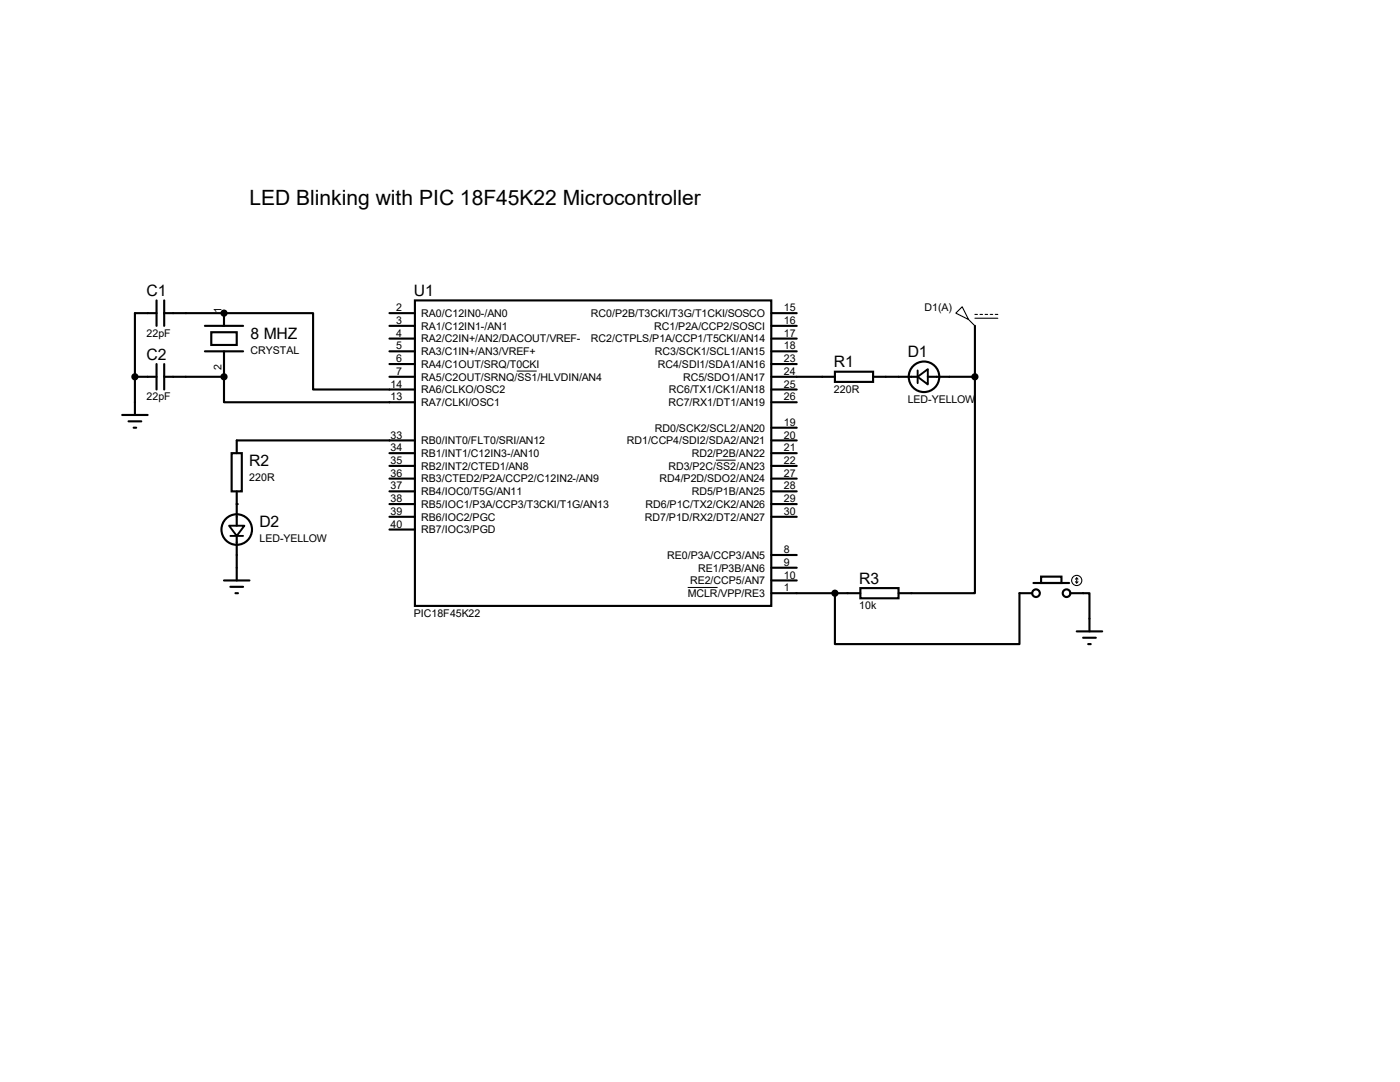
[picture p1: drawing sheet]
<svg xmlns="http://www.w3.org/2000/svg" width="279mm" height="216mm" viewBox="0 0 279 216" stroke-linecap="round" stroke-linejoin="round" font-family="sans-serif">
<defs><g id="words">
<text font-size="4.2" x="49.8" y="40.9">LED Blinking with PIC 18F45K22 Microcontroller</text>
<g font-size="3.1">
<text x="29.3" y="59.1">C1</text>
<text x="82.6" y="59.1">U1</text>
<text x="29.3" y="71.8">C2</text>
<text x="50" y="67.6">8 MHZ</text>
<text x="181.1" y="71.2">D1</text>
<text x="166.4" y="73.3">R1</text>
<text x="49.7" y="93">R2</text>
<text x="51.8" y="105.2">D2</text>
<text x="171.5" y="116.5">R3</text>
</g>
<g font-size="2.1">
<text x="44.2" y="62.5" transform="rotate(-90 44.2 62.5)">1</text>
<text x="79.1" y="62.1">2</text>
<text x="79.1" y="64.6">3</text>
<text x="84.1" y="63.2">RA0/C12IN0-/AN0</text>
<text x="84.1" y="65.8">RA1/C12IN1-/AN1</text>
<text x="117.9" y="63.2">RC0/P2B/T3CKI/T3G/T1CKI/SOSCO</text>
<text x="130.6" y="65.8">RC1/P2A/CCP2/SOSCI</text>
<text x="156.5" y="62.1">15</text>
<text x="156.5" y="64.6">16</text>
<text x="184.5" y="62">D1(A)</text>
<text x="29.3" y="67.2">22pF</text>
<text x="50" y="70.6">CRYSTAL</text>
<text x="79.1" y="69.7">5</text>
<text x="79.1" y="67.2">4</text>
<text x="84.1" y="70.9">RA3/C1IN+/AN3/VREF+</text>
<text x="84.1" y="68.3">RA2/C2IN+/AN2/DACOUT/VREF-</text>
<text x="117.9" y="68.3">RC2/CTPLS/P1A/CCP1/T5CKI/AN14</text>
<text x="130.7" y="70.9">RC3/SCK1/SCL1/AN15</text>
<text x="156.5" y="69.7">18</text>
<text x="156.5" y="67.2">17</text>
<text x="44.2" y="73.8" transform="rotate(-90 44.2 73.8)">2</text>
<text x="77.9" y="77.3">14</text>
<text x="79.1" y="72.3">6</text>
<text x="79.1" y="74.8">7</text>
<text x="84.1" y="73.4">RA4/C1OUT/SRQ/T0CKI</text>
<text x="84.1" y="75.9">RA5/C2OUT/SRNQ/SS1/HLVDIN/AN4</text>
<text x="131.3" y="73.4">RC4/SDI1/SDA1/AN16</text>
<text x="136.3" y="75.9">RC5/SDO1/AN17</text>
<text x="156.5" y="72.3">23</text>
<text x="156.5" y="74.8">24</text>
<text x="156.5" y="77.3">25</text>
<text x="29.3" y="79.9">22pF</text>
<text x="77.9" y="79.9">13</text>
<text x="84.1" y="78.5">RA6/CLKO/OSC2</text>
<text x="84.1" y="81">RA7/CLKI/OSC1</text>
<text x="133.4" y="81">RC7/RX1/DT1/AN19</text>
<text x="133.5" y="78.5">RC6/TX1/CK1/AN18</text>
<text x="156.5" y="79.9">26</text>
<text x="166.4" y="78.4">220R</text>
<text x="181.1" y="80.4">LED-YELLOW</text>
<text x="77.9" y="87.5">33</text>
<text x="84.1" y="88.6">RB0/INT0/FLT0/SRI/AN12</text>
<text x="125.1" y="88.6">RD1/CCP4/SDI2/SDA2/AN21</text>
<text x="130.7" y="86.1">RD0/SCK2/SCL2/AN20</text>
<text x="156.5" y="85">19</text>
<text x="156.5" y="87.5">20</text>
<text x="49.7" y="96">220R</text>
<text x="77.9" y="90">34</text>
<text x="77.9" y="92.6">35</text>
<text x="77.9" y="95.1">36</text>
<text x="84.1" y="91.2">RB1/INT1/C12IN3-/AN10</text>
<text x="84.1" y="93.7">RB2/INT2/CTED1/AN8</text>
<text x="133.4" y="93.7">RD3/P2C/SS2/AN23</text>
<text x="138" y="91.2">RD2/P2B/AN22</text>
<text x="156.5" y="92.6">22</text>
<text x="156.5" y="95.1">27</text>
<text x="156.5" y="90">21</text>
<text x="77.9" y="97.7">37</text>
<text x="77.9" y="100.2">38</text>
<text x="84.1" y="98.8">RB4/IOC0/T5G/AN11</text>
<text x="84.1" y="101.3">RB5/IOC1/P3A/CCP3/T3CKI/T1G/AN13</text>
<text x="84.1" y="96.3">RB3/CTED2/P2A/CCP2/C12IN2-/AN9</text>
<text x="128.8" y="101.3">RD6/P1C/TX2/CK2/AN26</text>
<text x="131.6" y="96.3">RD4/P2D/SDO2/AN24</text>
<text x="138" y="98.8">RD5/P1B/AN25</text>
<text x="156.5" y="97.7">28</text>
<text x="156.5" y="100.2">29</text>
<text x="77.9" y="102.7">39</text>
<text x="77.9" y="105.3">40</text>
<text x="84.1" y="103.9">RB6/IOC2/PGC</text>
<text x="84.1" y="106.4">RB7/IOC3/PGD</text>
<text x="128.7" y="103.9">RD7/P1D/RX2/DT2/AN27</text>
<text x="156.5" y="102.7">30</text>
<text x="51.8" y="108.2">LED-YELLOW</text>
<text x="133.1" y="111.5">RE0/P3A/CCP3/AN5</text>
<text x="156.5" y="110.4">8</text>
<text x="156.5" y="112.9">9</text>
<text x="137.2" y="119.1">MCLR/VPP/RE3</text>
<text x="137.7" y="116.6">RE2/CCP5/AN7</text>
<text x="139.3" y="114">RE1/P3B/AN6</text>
<text x="156.5" y="118">1</text>
<text x="156.5" y="115.4">10</text>
<text x="82.6" y="123.1">PIC18F45K22</text>
<text x="171.5" y="121.5">10k</text>
</g>
</g></defs>
<g fill="none" stroke="#000" stroke-width=".42">
<path d="M31.2 59.9v5.1M32.8 59.9v5.1M82.8 59.9h71.1v61h-71.1zM26.9 75.2h4.3M31.2 62.5h-4.3v20.3M31.2 72.6v5.1M32.8 62.5h11.9M32.8 75.2h11.9M32.8 72.6v5.1M40.9 70.1h7.6M40.9 65h7.6M42.2 66.3h5v2.5h-5z"/>
<path d="M44.7 62.5h17.8v15.2h20.3M44.7 75.2v5.1h38.1M44.7 62.5v2.5M44.7 70.1v5.1M77.7 62.5h5.1M77.7 75.2h5.1M77.7 72.6h5.1M77.7 70.1h5.1M77.7 65h5.1M77.7 67.6h5.1M153.9 62.5h5.1M153.9 75.2h12.7"/>
<path d="M153.9 72.6h5.1M153.9 70.1h5.1M153.9 77.7h5.1M153.9 65h5.1M153.9 67.6h5.1M166.6 74.2h7.6v2h-7.6zM174.2 75.2h8.9M185.2 75.2h9.4M194.6 75.2v43.2h-15.3M194.6 65v10.2M24.4 82.8h5.1M25.7 84.1h2.5"/>
<path d="M26.7 85.3h.5M46.2 90.4h2.1v7.6h-2.1zM47.2 98v6.9M77.7 98h5.1M77.7 90.4h5.1M77.7 93h5.1M77.7 95.5h5.1M82.8 87.9h-35.6v2.5M153.9 87.9h5.1M153.9 98h5.1M153.9 80.3h5.1M153.9 90.4h5.1"/>
<path d="M153.9 93h5.1M153.9 95.5h5.1M153.9 85.3h5.1M44.7 115.8h5.1M46 117.1h2.5M47 118.4h.5M47.2 106.9v8.9M77.7 100.6h5.1M77.7 103.1h5.1M77.7 105.7h5.1M153.9 118.4h17.8M153.9 100.6h5.1"/>
<path d="M153.9 103.1h5.1M153.9 110.7h5.1M153.9 113.3h5.1M153.9 115.8h5.1M166.6 118.4v10.1h36.9v-10.1h2.5M171.7 117.3h7.6v2.1h-7.6zM206.2 116.3h7.2M207.8 115.1h4v1.2h-4zM213.6 118.4h3.8v7.6M214.9 126h5.1M216.2 127.3h2.5M217.2 128.5h.5"/>
<circle cx="184.4" cy="75.2" r="3"/>
<circle cx="47.2" cy="105.7" r="3"/>
<circle cx="206.8" cy="118.4" r=".76"/>
<circle cx="212.9" cy="118.4" r=".76"/>
</g>
<g fill="#000">
<circle cx="26.9" cy="75.2" r=".21"/>
<circle cx="44.7" cy="62.5" r=".21"/>
<circle cx="47.2" cy="100.6" r=".21"/>
</g>
<path d="M103.1 74h4M142.9 91.8h3.9M137.2 117.2h6" fill="none" stroke="#000" stroke-width=".2"/>
<g fill="#000" stroke="#000" stroke-width=".42">
<circle cx="26.9" cy="75.2" r=".51"/>
<circle cx="44.7" cy="75.2" r=".51"/>
<circle cx="44.7" cy="62.5" r=".51"/>
<circle cx="194.6" cy="75.2" r=".51"/>
<circle cx="166.6" cy="118.4" r=".51"/>
</g>
<path d="M183.1 75.2l2.1-1.5v3zM183.1 73.9v2.6M45.7 104.9h3.1l-1.6 2zM46 106.9h2.5" fill="none" stroke="#000" stroke-width=".38"/>
<g fill="none" stroke="#000" stroke-width=".21">
<path d="M192 61.2l1.3 2.6-2.5-1.3zM193.3 63.8l1.3 1.2M194.6 62.7h.5M194.6 63.5h4.5M195.6 62.7h.5M196.6 62.7h.5M197.6 62.7h.5M198.6 62.7h.5M214.6 116.1l.3 .2M214.9 115.3v1M214.9 115.3l-.3 .3M214.9 115.3l.2 .3"/>
<path d="M215.1 116.1l-.2 .2"/>
<circle cx="214.9" cy="115.8" r="1.02"/>
</g>
<use href="#words"/>
</svg>
